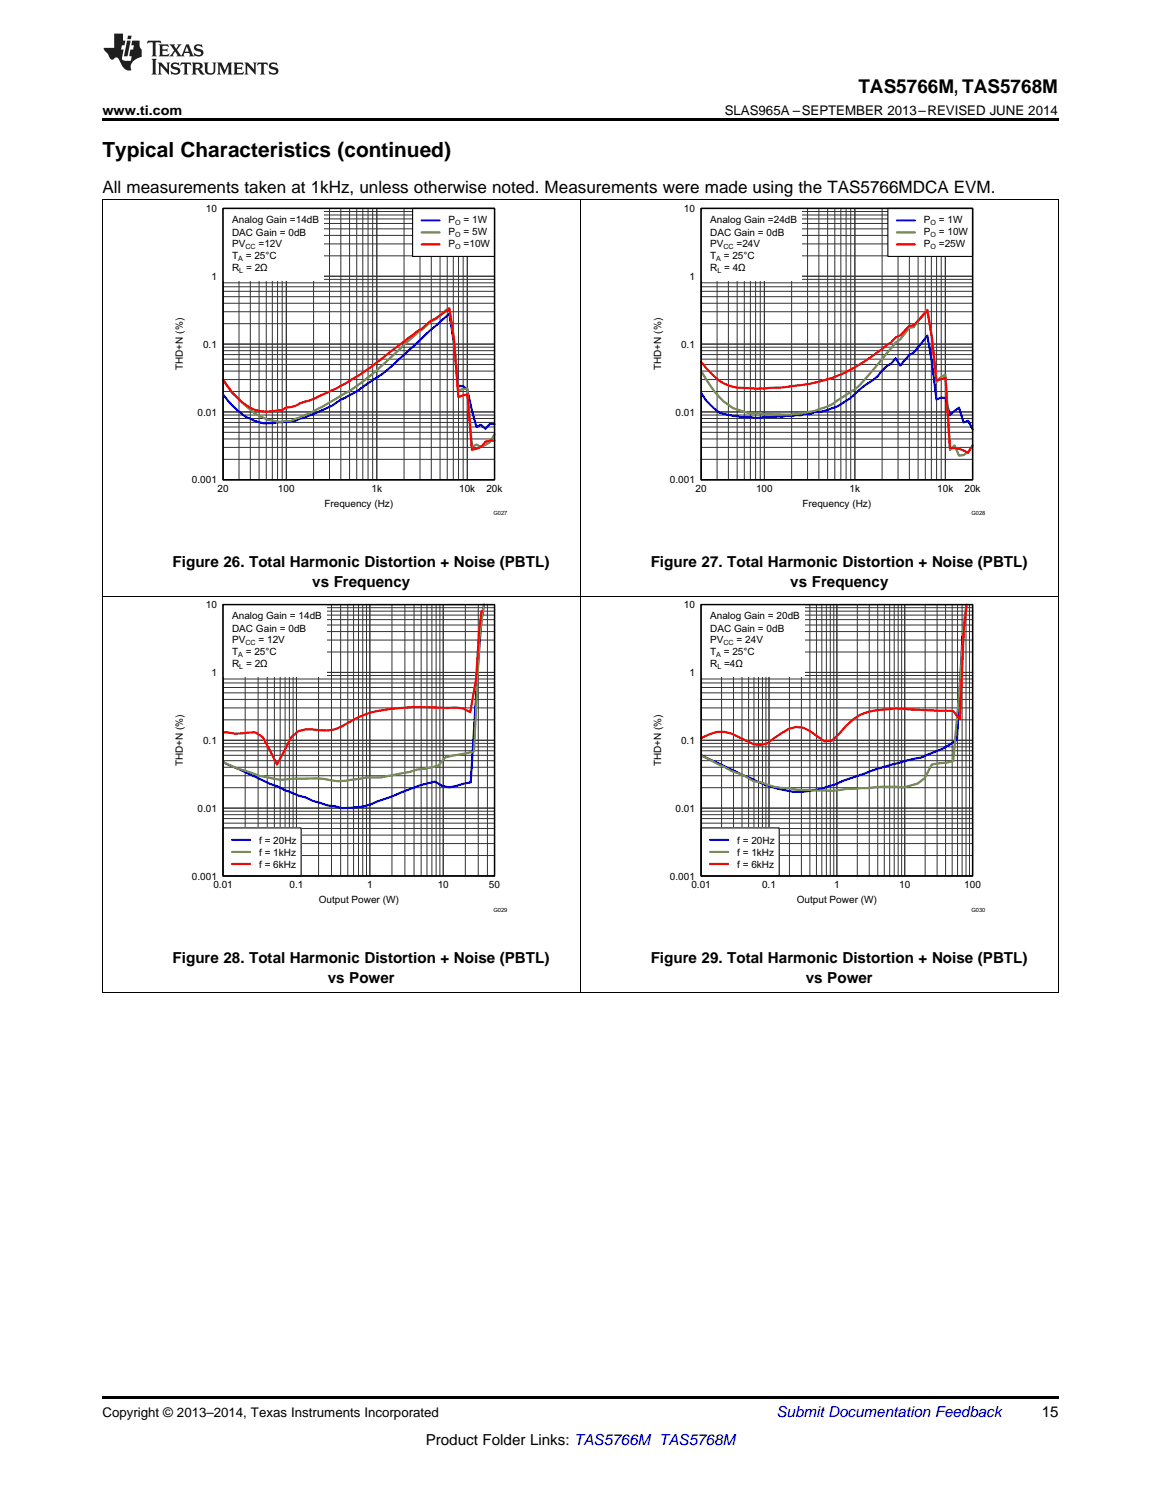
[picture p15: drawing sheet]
<svg xmlns="http://www.w3.org/2000/svg" width="216mm" height="279mm" viewBox="0 0 216 279" stroke-linecap="round" stroke-linejoin="round" font-family="sans-serif">
<defs><g id="words">
<text font-size="3.9" x="19" y="29.3">Typical Characteristics (continued)</text>
<text font-size="3.5" x="159.6" y="17.3">TAS5766M, TAS5768M</text>
<text font-size="3.2" x="19" y="36">All measurements taken at 1kHz, unless otherwise noted. Measurements were made using the TAS5766MDCA EVM.</text>
<g font-size="2.8">
<text x="32.1" y="105.5">Figure 26. Total Harmonic Distortion + Noise (PBTL)</text>
<text x="121" y="105.5">Figure 27. Total Harmonic Distortion + Noise (PBTL)</text>
<text x="58.1" y="109.2">vs Frequency</text>
<text x="147" y="109.2">vs Frequency</text>
<text x="32.1" y="179.2">Figure 28. Total Harmonic Distortion + Noise (PBTL)</text>
<text x="121" y="179.2">Figure 29. Total Harmonic Distortion + Noise (PBTL)</text>
<text x="61" y="182.9">vs Power</text>
<text x="149.9" y="182.9">vs Power</text>
<text x="193.7" y="263.6">15</text>
<text x="79.2" y="268.9">Product Folder Links: TAS5766M TAS5768M</text>
</g>
<text font-size="2.8" fill="#0000c8" x="144.4" y="263.6">Submit Documentation Feedback</text>
<g font-size="2.5">
<text x="19" y="21.4">www.ti.com</text>
<text x="134.8" y="21.4">SLAS965A –SEPTEMBER 2013–REVISED JUNE 2014</text>
<text x="19" y="263.6">Copyright © 2013–2014, Texas Instruments Incorporated</text>
</g>
<g font-size="1.9">
<text x="38.3" y="39.4">10</text>
<text x="43.2" y="41.5">Analog Gain =14dB</text>
<text x="83.4" y="41.5">P</text>
<text x="86.2" y="41.5">= 1W</text>
<text x="127.2" y="39.4">10</text>
<text x="132.1" y="41.5">Analog Gain =24dB</text>
<text x="171.8" y="41.5">P</text>
<text x="174.6" y="41.5">= 1W</text>
<text x="43.2" y="43.9">DAC Gain = 0dB</text>
<text x="43.2" y="46">PV</text>
<text x="48.1" y="46">=12V</text>
<text x="83.4" y="43.7">P</text>
<text x="83.4" y="46">P</text>
<text x="86.2" y="46">=10W</text>
<text x="86.2" y="43.7">= 5W</text>
<text x="132.1" y="43.9">DAC Gain = 0dB</text>
<text x="132.1" y="46">PV</text>
<text x="137" y="46">=24V</text>
<text x="171.8" y="46">P</text>
<text x="171.8" y="43.7">P</text>
<text x="174.6" y="43.7">= 10W</text>
<text x="174.6" y="46">=25W</text>
<text x="39.3" y="52.1">1</text>
<text x="43.2" y="48.2">T</text>
<text x="43.2" y="50.4">R</text>
<text x="45.7" y="48.2">= 25°C</text>
<text x="45.8" y="50.4">= 2Ω</text>
<text x="128.2" y="52.1">1</text>
<text x="132.1" y="48.2">T</text>
<text x="132.1" y="50.4">R</text>
<text x="134.6" y="48.2">= 25°C</text>
<text x="134.7" y="50.4">= 4Ω</text>
<text x="37.8" y="64.7">0.1</text>
<text x="126.7" y="64.7">0.1</text>
<text x="34" y="68.8" transform="rotate(-90 34 68.8)">THD+N (%)</text>
<text x="122.9" y="68.8" transform="rotate(-90 122.9 68.8)">THD+N (%)</text>
<text x="36.7" y="77.3">0.01</text>
<text x="125.6" y="77.3">0.01</text>
<text x="35.7" y="89.9">0.001</text>
<text x="124.6" y="89.9">0.001</text>
<text x="40.5" y="91.5">20</text>
<text x="51.7" y="91.5">100</text>
<text x="60.3" y="94.2">Frequency (Hz)</text>
<text x="69.1" y="91.5">1k</text>
<text x="85.4" y="91.5">10k</text>
<text x="90.5" y="91.5">20k</text>
<text x="129.4" y="91.5">20</text>
<text x="140.6" y="91.5">100</text>
<text x="149.2" y="94.2">Frequency (Hz)</text>
<text x="158" y="91.5">1k</text>
<text x="174.3" y="91.5">10k</text>
<text x="179.4" y="91.5">20k</text>
<text x="38.3" y="113.1">10</text>
<text x="127.2" y="113.1">10</text>
<text x="43.2" y="115.2">Analog Gain = 14dB</text>
<text x="43.2" y="117.6">DAC Gain = 0dB</text>
<text x="43.2" y="119.6">PV</text>
<text x="48.1" y="119.6">= 12V</text>
<text x="132.1" y="115.2">Analog Gain = 20dB</text>
<text x="132.1" y="117.6">DAC Gain = 0dB</text>
<text x="132.1" y="119.6">PV</text>
<text x="137" y="119.6">= 24V</text>
<text x="39.3" y="125.8">1</text>
<text x="43.2" y="121.9">T</text>
<text x="43.2" y="124.1">R</text>
<text x="45.7" y="121.9">= 25°C</text>
<text x="45.8" y="124.1">= 2Ω</text>
<text x="128.2" y="125.8">1</text>
<text x="132.1" y="121.9">T</text>
<text x="132.1" y="124.1">R</text>
<text x="134.6" y="121.9">= 25°C</text>
<text x="134.7" y="124.1">=4Ω</text>
<text x="34" y="142.5" transform="rotate(-90 34 142.5)">THD+N (%)</text>
<text x="37.8" y="138.4">0.1</text>
<text x="122.9" y="142.5" transform="rotate(-90 122.9 142.5)">THD+N (%)</text>
<text x="126.7" y="138.4">0.1</text>
<text x="36.7" y="151">0.01</text>
<text x="125.6" y="151">0.01</text>
<text x="48.2" y="156.9">f = 20Hz</text>
<text x="48.2" y="159.1">f = 1kHz</text>
<text x="48.2" y="161.4">f = 6kHz</text>
<text x="137.1" y="156.9">f = 20Hz</text>
<text x="137.1" y="159.1">f = 1kHz</text>
<text x="137.1" y="161.4">f = 6kHz</text>
<text x="35.7" y="163.6">0.001</text>
<text x="39.7" y="165.2">0.01</text>
<text x="53.8" y="165.2">0.1</text>
<text x="59.3" y="167.9">Output Power (W)</text>
<text x="68.3" y="165.2">1</text>
<text x="81.4" y="165.2">10</text>
<text x="90.9" y="165.2">50</text>
<text x="124.6" y="163.6">0.001</text>
<text x="128.6" y="165.2">0.01</text>
<text x="141.7" y="165.2">0.1</text>
<text x="148.2" y="167.9">Output Power (W)</text>
<text x="155.1" y="165.2">1</text>
<text x="167.2" y="165.2">10</text>
<text x="179.3" y="165.2">100</text>
</g>
<g font-size="1.3">
<text x="84.7" y="41.8">O</text>
<text x="173" y="41.8">O</text>
<text x="45.6" y="46.3">CC</text>
<text x="84.7" y="44.1">O</text>
<text x="84.7" y="46.3">O</text>
<text x="134.5" y="46.3">CC</text>
<text x="173" y="44.1">O</text>
<text x="173" y="46.3">O</text>
<text x="44.3" y="48.6">A</text>
<text x="44.5" y="50.8">L</text>
<text x="133.2" y="48.6">A</text>
<text x="133.4" y="50.8">L</text>
<text x="45.6" y="120">CC</text>
<text x="134.5" y="120">CC</text>
<text x="44.3" y="122.3">A</text>
<text x="44.5" y="124.5">L</text>
<text x="133.2" y="122.3">A</text>
<text x="133.4" y="124.5">L</text>
</g>
<g font-size="1.1">
<text x="91.8" y="95.9">G027</text>
<text x="180.7" y="95.9">G028</text>
<text x="91.8" y="169.6">G029</text>
<text x="180.7" y="169.6">G030</text>
</g>
</g></defs>
<path d="M19 259.7h177.8v.5h-177.8z" fill="#000"/>
<path d="M19.1 110.9v73.7M107.9 110.9v73.7M196.8 110.9v73.7M19 184.6h177.8" fill="none" stroke="#000" stroke-width=".19"/>
<path d="M41.5 112.5h50.5v50.4h-50.5z" fill="none" stroke="#000" stroke-width=".2"/>
<g fill="none" stroke="#333" stroke-width=".19">
<path d="M41.5 112.5h50.5v50.4h-50.5zM41.5 119.1h50.5M41.5 117.5h50.5M41.5 116.3h50.5M41.5 115.3h50.5M41.5 114.4h50.5M41.5 113.7h50.5M41.5 113h50.5M45.6 112.5v50.4M48 112.5v50.4M49.7 112.5v50.4M51 112.5v50.4"/>
<path d="M52.1 112.5v50.4M53 112.5v50.4M53.8 112.5v50.4M54.5 112.5v50.4M55.1 112.5v50.4M59.2 112.5v50.4M61.6 112.5v50.4M63.3 112.5v50.4M64.7 112.5v50.4M65.8 112.5v50.4M66.7 112.5v50.4M67.5 112.5v50.4"/>
<path d="M68.2 112.5v50.4M68.8 112.5v50.4M72.9 112.5v50.4M75.3 112.5v50.4M77 112.5v50.4M78.3 112.5v50.4M79.4 112.5v50.4M80.3 112.5v50.4M81.1 112.5v50.4M81.8 112.5v50.4M82.4 112.5v50.4M86.5 112.5v50.4"/>
<path d="M88.9 112.5v50.4M90.6 112.5v50.4M41.5 139.7h50.5M41.5 138.9h50.5M41.5 138.3h50.5M41.5 137.7h50.5M41.5 133.9h50.5M41.5 131.7h50.5M41.5 130.1h50.5M41.5 128.9h50.5M41.5 127.9h50.5M41.5 127h50.5"/>
<path d="M41.5 126.3h50.5M41.5 125.7h50.5M41.5 125.1h50.5M41.5 121.3h50.5M41.5 159.1h50.5M41.5 156.9h50.5M41.5 155.3h50.5M41.5 154.1h50.5M41.5 153.1h50.5M41.5 152.3h50.5M41.5 151.5h50.5M41.5 150.9h50.5"/>
<path d="M41.5 150.3h50.5M41.5 146.5h50.5M41.5 144.3h50.5M41.5 142.7h50.5M41.5 141.5h50.5M41.5 140.5h50.5"/>
</g>
<path d="M90 112.5l-.5 3-.7 9.4-1.3 20.6-4 1-1.3-.3-1.3-.8a41.5 41.5 0 0 0-8 2.8l-2.7 .9a12.6 12.6 0 0 1-6.6 1.2l-1.4-.3-1.3-.2-1.3-.4a96.3 96.3 0 0 1-12-4.9l-6.1-2.7" fill="none" stroke="#00f" stroke-width=".4"/>
<path d="M90 112.5l-.8 6.4-1.1 20.9-5.3 1.1-1.3 1.5-2.7 .6-1.3 .2-1.3 .4-2.7 .5a13.5 13.5 0 0 1-5.3 .5l-1.4 .3a14.5 14.5 0 0 1-6.6 0l-5.4-.1-2.6 .3-1.4-.3a19.3 19.3 0 0 1-5.3-1.5l-1.3-.3-2.7-1.2" fill="none" stroke="#6e8c3d" stroke-width=".4"/>
<path d="M89.6 113.6l-.5 3.3-.6 9.4-1.1 6.2-1.3-.7-1.3-.2-1.4 .1a48.3 48.3 0 0 0-13.3 .6 18.5 18.5 0 0 0-6.6 2.9 7.9 7.9 0 0 1-5.3 .5h-1.4l-1.3 .3-1.3 1.1-2.7 5.1-2.7-5.1-1.3-.8-4 .2-2-.3" fill="none" stroke="#f00" stroke-width=".4"/>
<path d="M41.5 154h14.5v8.9h-14.5z" fill="#fff"/>
<path d="M41.5 154h14.5v8.9h-14.5z" fill="none" stroke="#000" stroke-width=".2"/>
<path d="M43.2 156.2h3.3" fill="none" stroke="#00f" stroke-width=".4"/>
<path d="M43.2 158.5h3.3" fill="none" stroke="#6e8c3d" stroke-width=".4"/>
<path d="M43.2 160.7h3.3" fill="none" stroke="#f00" stroke-width=".4"/>
<path d="M41.5 112.5h19.2v13.4h-19.2z" fill="#fff"/>
<path d="M41.5 112.5h50.5v50.4h-50.5z" fill="none" stroke="#000" stroke-width=".27"/>
<path d="M130.4 112.5h50.5v50.4h-50.5z" fill="none" stroke="#000" stroke-width=".2"/>
<g fill="none" stroke="#333" stroke-width=".19">
<path d="M130.4 112.5h50.5v50.4h-50.5zM130.4 119.1h50.5M130.4 117.5h50.5M130.4 116.3h50.5M130.4 115.3h50.5M130.4 114.4h50.5M130.4 113.7h50.5M130.4 113h50.5M134.2 112.5v50.4M136.4 112.5v50.4M138 112.5v50.4M139.2 112.5v50.4"/>
<path d="M140.2 112.5v50.4M141 112.5v50.4M141.8 112.5v50.4M142.4 112.5v50.4M143 112.5v50.4M146.8 112.5v50.4M149 112.5v50.4M150.6 112.5v50.4M151.8 112.5v50.4M152.8 112.5v50.4M153.7 112.5v50.4M154.4 112.5v50.4"/>
<path d="M155 112.5v50.4M155.6 112.5v50.4M159.4 112.5v50.4M161.6 112.5v50.4M163.2 112.5v50.4M164.4 112.5v50.4M165.4 112.5v50.4M166.3 112.5v50.4M167 112.5v50.4M167.7 112.5v50.4M168.2 112.5v50.4M172 112.5v50.4"/>
<path d="M174.3 112.5v50.4M175.8 112.5v50.4M177.1 112.5v50.4M178.1 112.5v50.4M178.9 112.5v50.4M179.6 112.5v50.4M180.3 112.5v50.4M130.4 139.7h50.5M130.4 138.9h50.5M130.4 138.3h50.5M130.4 137.7h50.5M130.4 133.9h50.5"/>
<path d="M130.4 131.7h50.5M130.4 130.1h50.5M130.4 128.9h50.5M130.4 127.9h50.5M130.4 127h50.5M130.4 126.3h50.5M130.4 125.7h50.5M130.4 125.1h50.5M130.4 121.3h50.5M130.4 159.1h50.5M130.4 156.9h50.5M130.4 155.3h50.5"/>
<path d="M130.4 154.1h50.5M130.4 153.1h50.5M130.4 152.3h50.5M130.4 151.5h50.5M130.4 150.9h50.5M130.4 150.3h50.5M130.4 146.5h50.5M130.4 144.3h50.5M130.4 142.7h50.5M130.4 141.5h50.5M130.4 140.5h50.5"/>
</g>
<path d="M179 118.3l-1 19.3a17.8 17.8 0 0 1-5.4 2.7l-1.3 .6a87.1 87.1 0 0 0-13.3 3.9l-1.3 .5a18.6 18.6 0 0 1-9.3 2 26 26 0 0 1-8-2.6l-1.3-.5-7.7-3.7" fill="none" stroke="#00f" stroke-width=".4"/>
<path d="M179.7 112.5l-.4 2.9-.8 11.6-1.2 14.6-1.4 .3-2.6 .3-1.4 2.6-1.3 1-2.6 .7-4-.1-6.6 .4-2.7 .3h-2.7a20 20 0 0 1-5.3-.5 11.4 11.4 0 0 1-5.3-1.1l-1.3-.2-1.3-.8-1.4-.6-1.3-.4-5.7-2.9" fill="none" stroke="#6e8c3d" stroke-width=".4"/>
<path d="M179.7 112.8l-.5 4.1-.7 16.9-1.3-1.6-7.9-.2a16.6 16.6 0 0 0-5.3 0 9.3 9.3 0 0 0-6.7 3l-1.3 1.6-1.3 1.2-1.4 .1-2.6-1.9a4.2 4.2 0 0 0-5.3 .4l-1.4 .9a3.8 3.8 0 0 1-5.3 .5l-1.3-.7a6.2 6.2 0 0 0-7 .2" fill="none" stroke="#f00" stroke-width=".4"/>
<path d="M130.4 154h14.5v8.9h-14.5z" fill="#fff"/>
<path d="M130.4 154h14.5v8.9h-14.5z" fill="none" stroke="#000" stroke-width=".2"/>
<path d="M132.1 156.2h3.3" fill="none" stroke="#00f" stroke-width=".4"/>
<path d="M132.1 158.5h3.3" fill="none" stroke="#6e8c3d" stroke-width=".4"/>
<path d="M132.1 160.7h3.3" fill="none" stroke="#f00" stroke-width=".4"/>
<path d="M130.4 112.5h19.2v13.4h-19.2z" fill="#fff"/>
<path d="M130.4 112.5h50.5v50.4h-50.5z" fill="none" stroke="#000" stroke-width=".27"/>
<path d="M19.1 37.3v73.6M107.9 37.3v73.6M196.8 37.3v73.6M19 110.9h177.8" fill="none" stroke="#000" stroke-width=".19"/>
<path d="M41.5 38.8h50.5v50.4h-50.5z" fill="none" stroke="#000" stroke-width=".2"/>
<g fill="none" stroke="#333" stroke-width=".19">
<path d="M41.5 38.8h50.5v50.4h-50.5zM41.5 40h50.5M41.5 39.3h50.5M44.4 38.8v50.4M46.5 38.8v50.4M48.2 38.8v50.4M49.5 38.8v50.4M50.6 38.8v50.4M51.6 38.8v50.4M52.5 38.8v50.4M53.2 38.8v50.4M58.3 38.8v50.4"/>
<path d="M61.3 38.8v50.4M63.4 38.8v50.4M65 38.8v50.4M66.3 38.8v50.4M67.5 38.8v50.4M68.4 38.8v50.4M69.3 38.8v50.4M70.1 38.8v50.4M75.1 38.8v50.4M78.1 38.8v50.4M80.2 38.8v50.4M81.8 38.8v50.4"/>
<path d="M83.2 38.8v50.4M84.3 38.8v50.4M85.3 38.8v50.4M86.1 38.8v50.4M86.9 38.8v50.4M41.5 58h50.5M41.5 56.4h50.5M41.5 55.2h50.5M41.5 54.2h50.5M41.5 53.3h50.5M41.5 52.6h50.5M41.5 52h50.5"/>
<path d="M41.5 51.4h50.5M41.5 47.6h50.5M41.5 45.4h50.5M41.5 43.8h50.5M41.5 42.6h50.5M41.5 41.6h50.5M41.5 40.7h50.5M41.5 79.4h50.5M41.5 78.6h50.5M41.5 77.9h50.5M41.5 77.2h50.5M41.5 76.6h50.5"/>
<path d="M41.5 72.8h50.5M41.5 70.6h50.5M41.5 69h50.5M41.5 67.8h50.5M41.5 66.8h50.5M41.5 66h50.5M41.5 65.2h50.5M41.5 64.6h50.5M41.5 64h50.5M41.5 60.2h50.5M41.5 85.4h50.5M41.5 83.2h50.5"/>
<path d="M41.5 81.7h50.5M41.5 80.4h50.5"/>
</g>
<path d="M41.5 73.4a16.4 16.4 0 0 0 4.2 4.1 8.6 8.6 0 0 0 5 1.2l4.2-.4 .9-.4 .8-.2 3.4-1.4a10.8 10.8 0 0 0 3.4-1.9l2.5-1.3 1.7-1.2a37.9 37.9 0 0 0 7.5-5.9l4.2-3.9 4.3-3.7 .8 5.3 .8 8.2 .9-.1 .8 .8 1.7 6.8 .8-.4 .9 .8 .8-1 .9 .1" fill="none" stroke="#00f" stroke-width=".4"/>
<path d="M41.5 70.7a13.9 13.9 0 0 0 3.4 4 10.7 10.7 0 0 0 6.7 3.8l2.5-.2a57.6 57.6 0 0 0 10.1-5.2 52.7 52.7 0 0 0 10.1-8.1l3.4-3.1 2.5-2.1 .8-.4 2.6-2.1 .8 5.4 .8 10 .9-.3 .8-.2 .9 10.9 .8-.4 .8 .4 .9-.3 .8-.5 .9-1.5" fill="none" stroke="#6e8c3d" stroke-width=".4"/>
<path d="M41.5 70.7a13.9 13.9 0 0 0 5.9 5.5 10.6 10.6 0 0 0 5 .1l.9-.5 1.6-.3 .9-.5a48.2 48.2 0 0 0 16.8-9.6l5.1-3.8 .8-.5 1.7-1.5 .8-.4 2.6-1.8 .8 5.6 .8 10.9 .9-.4 .8-.1 .9 10.3 1.6-.5 .9-1 .8-.2h.9" fill="none" stroke="#f00" stroke-width=".4"/>
<path d="M76.7 38.8h15.3v8.9h-15.3z" fill="#fff"/>
<path d="M76.7 38.8h15.3v8.9h-15.3z" fill="none" stroke="#000" stroke-width=".2"/>
<path d="M78.4 41h3.4" fill="none" stroke="#00f" stroke-width=".4"/>
<path d="M78.4 43.2h3.4" fill="none" stroke="#6e8c3d" stroke-width=".4"/>
<path d="M78.4 45.5h3.4" fill="none" stroke="#f00" stroke-width=".4"/>
<path d="M41.5 38.8h18.7v13.4h-18.7z" fill="#fff"/>
<path d="M41.5 38.8h50.5v50.4h-50.5z" fill="none" stroke="#000" stroke-width=".27"/>
<path d="M130.4 38.8h50.5v50.4h-50.5z" fill="none" stroke="#000" stroke-width=".2"/>
<g fill="none" stroke="#333" stroke-width=".19">
<path d="M130.4 38.8h50.5v50.4h-50.5zM130.4 40h50.5M130.4 39.3h50.5M133.3 38.8v50.4M135.4 38.8v50.4M137.1 38.8v50.4M138.4 38.8v50.4M139.5 38.8v50.4M140.5 38.8v50.4M141.4 38.8v50.4M142.1 38.8v50.4M147.2 38.8v50.4"/>
<path d="M150.2 38.8v50.4M152.3 38.8v50.4M153.9 38.8v50.4M155.2 38.8v50.4M156.4 38.8v50.4M157.3 38.8v50.4M158.2 38.8v50.4M159 38.8v50.4M164 38.8v50.4M167 38.8v50.4M169.1 38.8v50.4M170.7 38.8v50.4"/>
<path d="M172.1 38.8v50.4M173.2 38.8v50.4M174.2 38.8v50.4M175 38.8v50.4M175.8 38.8v50.4M130.4 58h50.5M130.4 56.4h50.5M130.4 55.2h50.5M130.4 54.2h50.5M130.4 53.3h50.5M130.4 52.6h50.5M130.4 52h50.5"/>
<path d="M130.4 51.4h50.5M130.4 47.6h50.5M130.4 45.4h50.5M130.4 43.8h50.5M130.4 42.6h50.5M130.4 41.6h50.5M130.4 40.7h50.5M130.4 79.4h50.5M130.4 78.6h50.5M130.4 77.9h50.5M130.4 77.2h50.5M130.4 76.6h50.5"/>
<path d="M130.4 72.8h50.5M130.4 70.6h50.5M130.4 69h50.5M130.4 67.8h50.5M130.4 66.8h50.5M130.4 66h50.5M130.4 65.2h50.5M130.4 64.6h50.5M130.4 64h50.5M130.4 60.2h50.5M130.4 85.4h50.5M130.4 83.2h50.5"/>
<path d="M130.4 81.7h50.5M130.4 80.4h50.5"/>
</g>
<path d="M130.4 73.1a12.1 12.1 0 0 0 3.4 3.6l.8 .3 3.4 .6 2.5 .1 5-.2 .9-.2 .8 .1 .9-.2 .8 .1 .8-.4 .9 .2 .8-.4a12.5 12.5 0 0 0 7.6-3.4 15.8 15.8 0 0 1 3.4-2.6l.8-.7 1.7-1.9 .8-.5 .9-1 .8 1.4 1.7-2 .8-.4 2.6-3.2 .8 4.9 .8 7 .9-.3h.8l.9 3.2 1.6-1.4 .9 2.8 .8-.3 .9 1.6" fill="none" stroke="#00f" stroke-width=".4"/>
<path d="M130.4 69a17.2 17.2 0 0 0 5.9 6.9l.8 .3a8.4 8.4 0 0 0 4.2 .7l.9 .2 .8-.1a23.5 23.5 0 0 0 10.1-1.1 9.1 9.1 0 0 0 3.4-1.9l1.6-1.1a10.8 10.8 0 0 0 3.4-3.1l5.1-6.1 .8-.6 1.7-2.1 .8-.1 2.6-3.3 .8 5 .8 8.5 .9-1 .8-.5 .9 14.1 .8-.9 .8 2 .9-.1 .8-.6 .9-1.2" fill="none" stroke="#6e8c3d" stroke-width=".4"/>
<path d="M130.4 67.3a12.4 12.4 0 0 0 5 4.4 10 10 0 0 0 4.2 .5 47.3 47.3 0 0 0 14.3-1.7 32 32 0 0 0 11-6.3l.8-.5 .9-.9 .8-.4 1.7-1.8 .8-.1 2.6-2.7 .8 5 .8 8 1.7-.5 .9 13.1a4.8 4.8 0 0 1 3.3 .8l.9-1.4" fill="none" stroke="#f00" stroke-width=".4"/>
<path d="M165.1 38.8h15.8v8.9h-15.8z" fill="#fff"/>
<path d="M165.1 38.8h15.8v8.9h-15.8z" fill="none" stroke="#000" stroke-width=".2"/>
<path d="M166.8 41h3.3" fill="none" stroke="#00f" stroke-width=".4"/>
<path d="M166.8 43.2h3.3" fill="none" stroke="#6e8c3d" stroke-width=".4"/>
<path d="M166.8 45.5h3.3" fill="none" stroke="#f00" stroke-width=".4"/>
<path d="M130.4 38.8h18.7v13.4h-18.7z" fill="#fff"/>
<path d="M130.4 38.8h50.5v50.4h-50.5z" fill="none" stroke="#000" stroke-width=".27"/>
<path d="M19 37.2h177.8" fill="none" stroke="#000" stroke-width=".19"/>
<path d="M19 22h177.8v.5h-177.8z" fill="#000"/>
<g fill="#231f20">
<path d="M27.5 7.6l-.1 .5a.77 .77 0 0 1 1-.1v2.1l-.2 .4h1l-.3-.4 .1-2.2a.99 .99 0 0 1 1 .2l-.2-.5zM29.5 8.3l.2 .3v1.5l-.2 .4h1.8l.2-.6a1.12 1.12 0 0 1-1.3 .3v-.8h.6l.3 .2v-.6l-.3 .2h-.6v-.5l.2-.2a.96 .96 0 0 1 1 .3l-.2-.5zM31.5 8.3l.9 1.1-.9 1.1h.8l-.2-.2 .5-.7 .4 .7-.2 .2h1.5l-.1-.2 .1-.4h.9l.1 .4-.2 .2h1l-.3-.3-.7-1.9h-.5l-.9 2-.8-1 .9-1h-.8l.1 .1v.2l-.3 .5-.4-.6 .2-.2zM34.7 8.6l.4 1h-.7zM36.3 8.4a.63 .63 0 0 0-.2 .7 .63 .63 0 0 0 .6 .4l.6 .2 .1 .2a.75 .75 0 0 1-.7 .4 .75 .75 0 0 1-.6-.5l.1 .7 .2-.1a.89 .89 0 0 0 1 0 .89 .89 0 0 0 .4-.9 1.4 1.4 0 0 0-1.2-.5l-.1-.4a1.04 1.04 0 0 1 1.2 .2l-.2-.5-.1 .1-.5-.2zM28.2 10.9l.2 .4v2.2l-.2 .4h1l-.3-.4v-2.2l.3-.4zM29.3 11.6l.3 .4v1.5l-.3 .4h.8l-.2-.4v-1.3l1.5 1.7v-1.9l.2-.4h-.7l.2 .4v.9l-1.1-1.3zM32 11.8a.62 .62 0 0 0-.2 .7 .62 .62 0 0 0 .6 .4l.6 .1 .1 .3a.76 .76 0 0 1-.7 .3 .76 .76 0 0 1-.6-.4l.1 .7 .2-.1a.89 .89 0 0 0 1 0 .89 .89 0 0 0 .4-.9 1.4 1.4 0 0 0-1.2-.5l-.1-.4a1.04 1.04 0 0 1 1.2 .2l-.2-.6-.1 .1-.5-.1zM33.7 11.6l-.2 .6a.61 .61 0 0 1 .8-.3v1.6l-.2 .4h.9l-.2-.4v-1.6a.63 .63 0 0 1 .8 .3l-.2-.6zM35.6 11.6l.3 .4v1.5l-.3 .4h1l-.2-.2v-.8l.4 .1 .1 .1a.76 .76 0 0 0 1.2 .7l-1-1a.58 .58 0 0 0 .6-.5 .58 .58 0 0 0-.5-.6zM36.4 11.9h.1a.45 .45 0 0 1 .5 .1 .45 .45 0 0 1 .1 .5l-.1 .1-.6 .1zM37.9 11.6l.2 .2a2.17 2.17 0 0 0 .3 1.9 .99 .99 0 0 0 1.6-.6v-1.1l.2-.4h-.7l.2 .2a1.92 1.92 0 0 1-.2 1.8 .6 .6 0 0 1-.9-.5v-1.1l.2-.4zM40.4 11.6l.2 .4v1.5l-.2 .4h.7l-.2-.4v-1.4l.8 1.8 .8-1.8v1.4l-.2 .4h.9l-.2-.4v-1.5l.2-.4h-.8l-.6 1.5-.6-1.5zM43.4 11.6l.2 .4v1.5l-.2 .4h1.8l.2-.6a1.12 1.12 0 0 1-1.3 .3v-.8h.5l.4 .2v-.6l-.4 .2h-.5v-.6l.2-.1a.96 .96 0 0 1 .9 .3l-.1-.6zM45.5 11.6l.2 .4v1.5l-.2 .4h.7l-.2-.4v-1.3l1.5 1.7v-1.9l.2-.4h-.7l.2 .4v.9l-1.1-1.3zM47.9 11.6l-.1 .6a.61 .61 0 0 1 .8-.3v1.6l-.3 .4h1l-.3-.4 .1-1.6a.63 .63 0 0 1 .7 .3l-.1-.6zM50.2 11.8a.62 .62 0 0 0-.2 .7 .62 .62 0 0 0 .6 .4l.6 .1 .2 .3a.76 .76 0 0 1-.8 .3 .76 .76 0 0 1-.6-.4l.1 .7 .2-.1a.89 .89 0 0 0 1 0 .89 .89 0 0 0 .4-.9 1.4 1.4 0 0 0-1.2-.5l-.1-.4a1.04 1.04 0 0 1 1.2 .2l-.1-.6-.2 .1-.5-.1z"/>
<path d="M21.2 6.3v2.6h-1.9l.1 .4 .7 .9a.91 .91 0 0 0 1 .8 .56 .56 0 0 1 .5-.3 .56 .56 0 0 1 .5 .3l.4 .8a1.53 1.53 0 0 0 1.9 1.2 1.54 1.54 0 0 1 1-2.1l.9-.3v-1.4a1.52 1.52 0 0 1-.3-1.6h-1.4l-.2 .8h.5l-.2 .8h-.4l-.2 1v.2l.4 .1-.2 .8a1.93 1.93 0 0 1-1.6-.3l.3-1.8h-.5l.2-.8h.4l.2-.8h-.4v-1.3zM23.6 7.6l-.6 2.9h.7l.6-2.9zM23.8 6.6l-.1 .7h.6l.2-.7z"/>
</g>
<use href="#words"/>
</svg>
